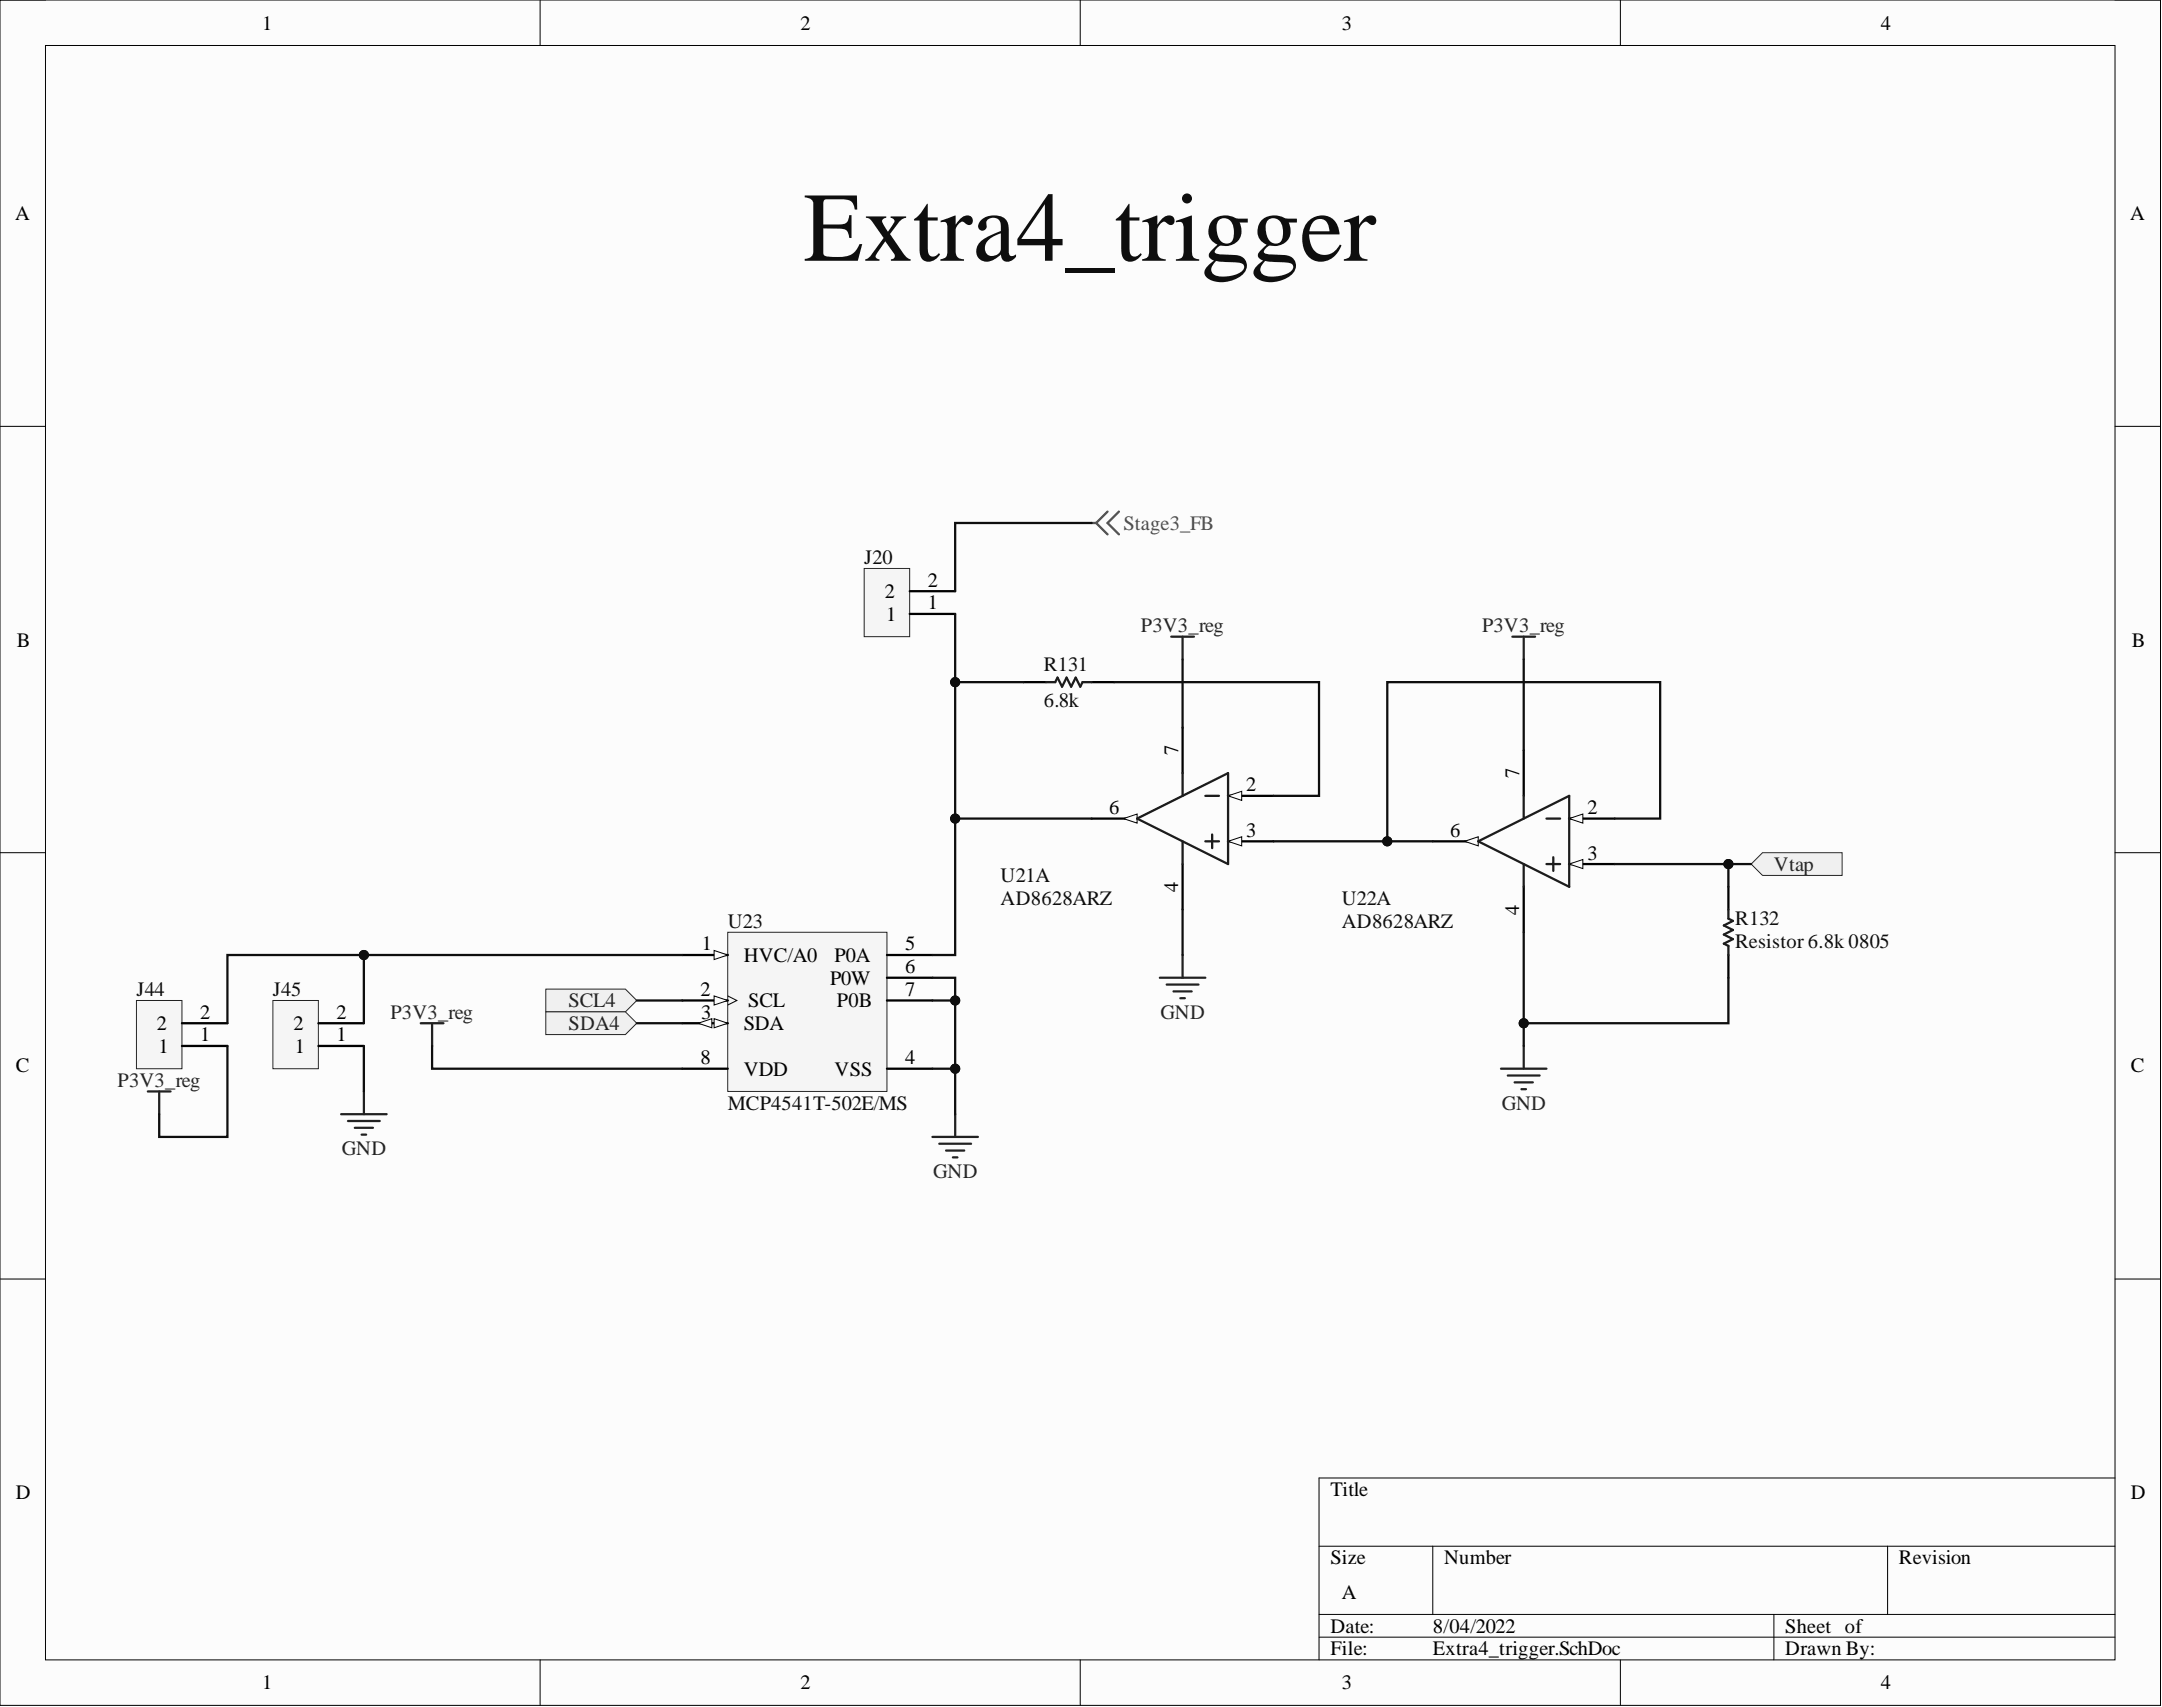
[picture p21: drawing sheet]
<svg xmlns="http://www.w3.org/2000/svg" width="241mm" height="190mm" viewBox="0 0 241 190" stroke-linecap="round" stroke-linejoin="round" font-family="sans-serif">
<defs><g id="words">
<text font-size="11" fill="#0e0e0e" x="89.7" y="29.1">Extra4_trigger</text>
<g font-size="2.3">
<text x="29.3" y="3.3">1</text>
<text x="89.3" y="3.3">2</text>
<text x="149.8" y="3.3">3</text>
<text x="209.9" y="3.3">4</text>
<text x="1.7" y="24.5">A</text>
<text x="237.7" y="24.5">A</text>
<text x="103.6" y="65.5">2</text>
<text x="98.7" y="66.7">2</text>
<text x="98.9" y="69.3">1</text>
<text x="103.6" y="68">1</text>
<text x="1.9" y="72.2">B</text>
<text x="237.9" y="72.2">B</text>
<text x="131.5" y="84.2" transform="rotate(-90 131.5 84.2)">7</text>
<text x="139.1" y="88.3">2</text>
<text x="169.6" y="86.8" transform="rotate(-90 169.6 86.8)">7</text>
<text x="123.8" y="90.8">6</text>
<text x="139.1" y="93.4">3</text>
<text x="161.9" y="93.4">6</text>
<text x="177.2" y="90.8">2</text>
<text x="177.2" y="95.9">3</text>
<text x="131.5" y="99.6" transform="rotate(-90 131.5 99.6)">4</text>
<text x="78.3" y="106.1">1</text>
<text x="83" y="107.3">HVC/A0</text>
<text x="93.2" y="107.3">P0A</text>
<text x="101" y="106.1">5</text>
<text x="169.6" y="102.1" transform="rotate(-90 169.6 102.1)">4</text>
<text x="22.3" y="113.7">2</text>
<text x="37.6" y="113.7">2</text>
<text x="78.2" y="111.1">2</text>
<text x="78.3" y="113.7">3</text>
<text x="83.5" y="112.4">SCL</text>
<text x="92.6" y="109.9">P0W</text>
<text x="93.4" y="112.4">P0B</text>
<text x="101" y="108.6">6</text>
<text x="101" y="111.1">7</text>
<text x="1.8" y="119.7">C</text>
<text x="17.5" y="115">2</text>
<text x="17.7" y="117.5">1</text>
<text x="22.3" y="116.2">1</text>
<text x="32.7" y="115">2</text>
<text x="32.9" y="117.5">1</text>
<text x="37.6" y="116.2">1</text>
<text x="78.2" y="118.8">8</text>
<text x="83" y="115">SDA</text>
<text x="101" y="118.8">4</text>
<text x="237.8" y="119.7">C</text>
<text x="83" y="120">VDD</text>
<text x="93.2" y="120">VSS</text>
<text x="1.8" y="167.3">D</text>
<text x="148.5" y="167">Title</text>
<text x="237.8" y="167.3">D</text>
<text x="148.5" y="174.6">Size</text>
<text x="149.8" y="178.4">A</text>
<text x="161.2" y="174.6">Number</text>
<text x="211.9" y="174.6">Revision</text>
<text x="148.5" y="182.2">Date:</text>
<text x="148.5" y="184.7">File:</text>
<text x="159.9" y="182.2">8/04/2022</text>
<text x="159.9" y="184.7">Extra4_trigger.SchDoc</text>
<text x="199.3" y="182.2">Sheet of</text>
<text x="199.3" y="184.7">Drawn By:</text>
<text x="29.3" y="188.5">1</text>
<text x="89.3" y="188.5">2</text>
<text x="149.8" y="188.5">3</text>
<text x="209.9" y="188.5">4</text>
</g>
<text font-size="2.3" fill="#4c4c4c" x="125.4" y="59.1">Stage3_FB</text>
<g font-size="2.3" fill="#0e0e0e">
<text x="96.5" y="62.9">J20</text>
<text x="116.5" y="74.9">R131</text>
<text x="116.5" y="78.9">6.8k</text>
<text x="111.7" y="98.5">U21A</text>
<text x="111.7" y="101">AD8628ARZ</text>
<text x="149.8" y="101">U22A</text>
<text x="81.2" y="103.5">U23</text>
<text x="149.8" y="103.5">AD8628ARZ</text>
<text x="193.7" y="103.3">R132</text>
<text x="193.7" y="105.8">Resistor 6.8k 0805</text>
<text x="15.2" y="111.1">J44</text>
<text x="30.5" y="111.1">J45</text>
<text x="81.2" y="123.8">MCP4541T-502E/MS</text>
</g>
<g font-size="2.3" fill="#262626">
<text x="127.3" y="70.5">P3V3_reg</text>
<text x="165.4" y="70.5">P3V3_reg</text>
<text x="198" y="97.2">Vtap</text>
<text x="43.6" y="113.7">P3V3_reg</text>
<text x="63.5" y="112.4">SCL4</text>
<text x="129.5" y="113.7">GND</text>
<text x="63.5" y="115">SDA4</text>
<text x="13.1" y="121.3">P3V3_reg</text>
<text x="167.6" y="123.8">GND</text>
<text x="38.2" y="128.9">GND</text>
<text x="104.2" y="131.4">GND</text>
</g>
</g></defs>
<path d="M0 0h241.1v190.3h-241.1z" fill-rule="evenodd" fill="#fcfcfc"/>
<path d="M0 0h241.1v190.3h-241.1z" fill="none" stroke="#000" stroke-width=".11"/>
<path d="M5.1 5.1h231v180.1h-231z" fill-rule="evenodd" fill="#fcfcfc"/>
<g fill="none" stroke="#000" stroke-width=".11">
<path d="M0 0h5.1M5.1 5.1h231v180.1h-231zM60.3 0v5.1M120.6 0v5.1M180.8 0v5.1M236.1 0h5v5.1M0 47.6h5.1M236.1 47.6h5M0 95.2h5.1M236.1 95.2h5M0 142.7h5.1M236.1 142.7h5"/>
<path d="M147.2 172.6h88.9M159.9 172.6v7.6M210.7 172.6v7.6M236.1 164.9h-88.9v20.3M60.3 185.2v5.1M120.6 185.2v5.1M147.2 180.2h88.9M147.2 182.7h88.9M180.8 185.2v5.1M198 180.2v5M241.1 185.2v5.1"/>
</g>
<path d="M175.1 91.4h5.1" fill="none" stroke="#000" stroke-width=".25"/>
<path d="M175.1 91.4l1.6-.6v1.1z" fill="#fbfbfb"/>
<path d="M175.1 91.4l1.6-.6v1.1z" fill="none" stroke="#000" stroke-width=".11"/>
<path d="M175.1 96.4h5.1" fill="none" stroke="#000" stroke-width=".25"/>
<path d="M175.1 96.4l1.6-.5v1z" fill="#fbfbfb"/>
<path d="M175.1 96.4l1.6-.5v1z" fill="none" stroke="#000" stroke-width=".11"/>
<path d="M159.9 93.9h5.1M170.1 99v5" fill="none" stroke="#000" stroke-width=".25"/>
<path d="M163.5 93.9l1.5-.5v1z" fill="#fbfbfb"/>
<path d="M163.5 93.9l1.5-.5v1z" fill="none" stroke="#000" stroke-width=".11"/>
<path d="M170.1 83.7v5.1" fill="none" stroke="#000" stroke-width=".25"/>
<path d="M165 93.9l10.1-5.1v10.2zM170.1 88.8v2.6M170.1 96.4v2.6M172.6 91.4h1.5M172.6 96.4h1.5M173.4 95.7v1.5" fill="none" stroke="#1c1c1c" stroke-width=".25"/>
<path d="M195.4 96.4l1.3-1.2h8.9v2.5h-8.9z" fill-rule="evenodd" fill="#f0f0f0"/>
<path d="M195.4 96.4l1.3-1.2h8.9v2.5h-8.9z" fill="none" stroke="#262626" stroke-width=".11"/>
<path d="M168.8 71.1h2.5M170.1 71.1v2.5M167.5 119.3h5.1M170.1 116.7v2.6M168.3 120h3.5M169 120.8h2.1M169.8 121.6h.5" fill="none" stroke="#262626" stroke-width=".25"/>
<path d="M81.2 104h17.8v17.8h-17.8z" fill-rule="evenodd" fill="#f5f5f5"/>
<path d="M81.2 104h17.8v17.8h-17.8z" fill="none" stroke="#262626" stroke-width=".11"/>
<path d="M76.1 114.2h5.1" fill="none" stroke="#000" stroke-width=".25"/>
<path d="M79.7 113.7l1.5 .5-1.5 .5z" fill="#fbfbfb"/>
<path d="M79.7 113.7l1.5 .5-1.5 .5z" fill="none" stroke="#000" stroke-width=".11"/>
<path d="M77.9 114.2l1.5-.5v1z" fill="#fbfbfb"/>
<path d="M77.9 114.2l1.5-.5v1z" fill="none" stroke="#000" stroke-width=".11"/>
<path d="M76.1 106.6h5.1M99 119.3h5.1" fill="none" stroke="#000" stroke-width=".25"/>
<path d="M79.7 106.1l1.5 .5-1.5 .5z" fill="#fbfbfb"/>
<path d="M79.7 106.1l1.5 .5-1.5 .5z" fill="none" stroke="#000" stroke-width=".11"/>
<path d="M76.1 111.7h5.1" fill="none" stroke="#000" stroke-width=".25"/>
<path d="M79.7 111.1l1.5 .6-1.5 .5z" fill="#fbfbfb"/>
<path d="M79.7 111.1l1.5 .6-1.5 .5zM81.2 111.1l1 .6-1 .5" fill="none" stroke="#000" stroke-width=".11"/>
<path d="M137.1 88.8h5M76.1 119.3h5.1M99 109.1h5.1M99 106.6h5.1M99 111.7h5.1" fill="none" stroke="#000" stroke-width=".25"/>
<path d="M137.1 88.8l1.5-.5v1z" fill="#fbfbfb"/>
<path d="M137.1 88.8l1.5-.5v1z" fill="none" stroke="#000" stroke-width=".11"/>
<path d="M137.1 93.9h5" fill="none" stroke="#000" stroke-width=".25"/>
<path d="M137.1 93.9l1.5-.5v1z" fill="#fbfbfb"/>
<path d="M137.1 93.9l1.5-.5v1z" fill="none" stroke="#000" stroke-width=".11"/>
<path d="M121.8 91.4h5.1M132 96.4v5.1" fill="none" stroke="#000" stroke-width=".25"/>
<path d="M125.4 91.4l1.5-.6v1.1z" fill="#fbfbfb"/>
<path d="M125.4 91.4l1.5-.6v1.1z" fill="none" stroke="#000" stroke-width=".11"/>
<path d="M132 81.2v5.1" fill="none" stroke="#000" stroke-width=".25"/>
<path d="M126.9 91.4l10.2-5.1v10.1zM132 86.3v2.5M132 93.9v2.5M134.5 88.8h1.5M134.5 93.9h1.5M135.3 93.1v1.6" fill="none" stroke="#1c1c1c" stroke-width=".25"/>
<g fill="none" stroke="#262626" stroke-width=".25">
<path d="M130.7 71.1h2.6M132 71.1v2.5M47 114.2h2.5M48.2 114.2v2.5M129.5 109.1h5M130.2 109.9h3.6M131 110.6h2M131.7 111.4h.5M132 106.6v2.5M104.1 126.9h5M104.8 127.6h3.6M105.6 128.4h2"/>
<path d="M106.4 129.2h.5M106.6 124.3v2.6"/>
</g>
<path d="M60.9 110.4h8.9l1.3 1.3-1.3 1.2h-8.9z" fill-rule="evenodd" fill="#f0f0f0"/>
<path d="M60.9 110.4h8.9l1.3 1.3-1.3 1.2h-8.9z" fill="none" stroke="#262626" stroke-width=".11"/>
<path d="M60.9 112.9h8.9l1.3 1.3-1.3 1.3h-8.9z" fill-rule="evenodd" fill="#f0f0f0"/>
<path d="M60.9 112.9h8.9l1.3 1.3-1.3 1.3h-8.9z" fill="none" stroke="#262626" stroke-width=".11"/>
<path d="M30.5 111.7h5v7.6h-5z" fill-rule="evenodd" fill="#f5f5f5"/>
<path d="M30.5 111.7h5v7.6h-5z" fill="none" stroke="#262626" stroke-width=".11"/>
<path d="M35.5 116.7h5.1M35.5 114.2h5.1" fill="none" stroke="#000" stroke-width=".25"/>
<path d="M15.2 111.7h5.1v7.6h-5.1z" fill-rule="evenodd" fill="#f5f5f5"/>
<path d="M15.2 111.7h5.1v7.6h-5.1z" fill="none" stroke="#262626" stroke-width=".11"/>
<path d="M114.2 76.1h2.6M121.8 76.1h2.6M192.9 99v2.5M20.3 116.7h5.1M20.3 114.2h5.1M192.9 106.6v2.5" fill="none" stroke="#000" stroke-width=".25"/>
<path d="M16.5 121.8h2.5M17.8 121.8v2.5M38.1 124.3h5.1M38.8 125.1h3.6M39.6 125.9h2M40.4 126.6h.5M40.6 121.8v2.5" fill="none" stroke="#262626" stroke-width=".25"/>
<path d="M121.8 58.4h.5M122.3 58.4l1.3 1.2M123.6 57.1l-1.3 1.3M124.9 57.1l-1.3 1.3 1.3 1.2" fill="none" stroke="#4c4c4c" stroke-width=".25"/>
<path d="M116.8 76.1h1l.2-.5 .5 1 .5-1 .6 1 .5-1 .5 1 .2-.5h1M192.9 101.5v1l.5 .3-1 .5 1 .5-1 .5 1 .5-1 .5 .5 .3v1" fill="none" stroke="#1c1c1c" stroke-width=".25"/>
<path d="M96.5 63.4h5v7.7h-5z" fill-rule="evenodd" fill="#f5f5f5"/>
<path d="M96.5 63.4h5v7.7h-5z" fill="none" stroke="#262626" stroke-width=".11"/>
<path d="M101.5 68.5h5.1M101.5 66h5.1" fill="none" stroke="#000" stroke-width=".25"/>
<path d="M180.2 96.4h15.2" fill="none" stroke="#0e0e0e" stroke-width=".25"/>
<circle cx="192.9" cy="96.4" r=".51" fill="#0e0e0e"/>
<circle cx="192.9" cy="96.4" r=".51" fill="none" stroke="#0e0e0e" stroke-width=".11"/>
<path d="M180.2 91.4h5.1v-15.3h-30.5v17.8h5.1" fill="none" stroke="#0e0e0e" stroke-width=".25"/>
<circle cx="154.8" cy="93.9" r=".51" fill="#0e0e0e"/>
<circle cx="154.8" cy="93.9" r=".51" fill="none" stroke="#0e0e0e" stroke-width=".11"/>
<path d="M170.1 73.6v10.1M170.1 104v12.7" fill="none" stroke="#0e0e0e" stroke-width=".25"/>
<circle cx="170.1" cy="114.2" r=".51" fill="#0e0e0e"/>
<circle cx="170.1" cy="114.2" r=".51" fill="none" stroke="#0e0e0e" stroke-width=".11"/>
<path d="M114.2 76.1h-7.6v15.3h15.2M132 73.6v7.6M132 101.5v5.1" fill="none" stroke="#0e0e0e" stroke-width=".25"/>
<circle cx="106.6" cy="76.1" r=".51" fill="#0e0e0e"/>
<circle cx="106.6" cy="76.1" r=".51" fill="none" stroke="#0e0e0e" stroke-width=".11"/>
<circle cx="106.6" cy="91.4" r=".51" fill="#0e0e0e"/>
<circle cx="106.6" cy="91.4" r=".51" fill="none" stroke="#0e0e0e" stroke-width=".11"/>
<path d="M124.4 76.1h22.8v12.7h-5.1M106.6 91.4v15.2h-2.5" fill="none" stroke="#0e0e0e" stroke-width=".25"/>
<circle cx="106.6" cy="91.4" r=".51" fill="#0e0e0e"/>
<circle cx="106.6" cy="91.4" r=".51" fill="none" stroke="#0e0e0e" stroke-width=".11"/>
<path d="M104.1 119.3h2.5" fill="none" stroke="#0e0e0e" stroke-width=".25"/>
<circle cx="106.6" cy="119.3" r=".51" fill="#0e0e0e"/>
<circle cx="106.6" cy="119.3" r=".51" fill="none" stroke="#0e0e0e" stroke-width=".11"/>
<path d="M48.2 116.7v2.6h27.9M71.1 111.7h5M71.1 114.2h5M104.1 111.7h2.5v12.6" fill="none" stroke="#0e0e0e" stroke-width=".25"/>
<circle cx="106.6" cy="111.7" r=".51" fill="#0e0e0e"/>
<circle cx="106.6" cy="111.7" r=".51" fill="none" stroke="#0e0e0e" stroke-width=".11"/>
<circle cx="106.6" cy="119.3" r=".51" fill="#0e0e0e"/>
<circle cx="106.6" cy="119.3" r=".51" fill="none" stroke="#0e0e0e" stroke-width=".11"/>
<path d="M142.1 93.9h12.7" fill="none" stroke="#0e0e0e" stroke-width=".25"/>
<circle cx="154.8" cy="93.9" r=".51" fill="#0e0e0e"/>
<circle cx="154.8" cy="93.9" r=".51" fill="none" stroke="#0e0e0e" stroke-width=".11"/>
<path d="M192.9 96.4v2.6M40.6 116.7v5.1" fill="none" stroke="#0e0e0e" stroke-width=".25"/>
<circle cx="192.9" cy="96.4" r=".51" fill="#0e0e0e"/>
<circle cx="192.9" cy="96.4" r=".51" fill="none" stroke="#0e0e0e" stroke-width=".11"/>
<path d="M192.9 109.1v5.1h-22.8" fill="none" stroke="#0e0e0e" stroke-width=".25"/>
<circle cx="170.1" cy="114.2" r=".51" fill="#0e0e0e"/>
<circle cx="170.1" cy="114.2" r=".51" fill="none" stroke="#0e0e0e" stroke-width=".11"/>
<path d="M25.4 116.7v10.2h-7.6v-2.6M25.4 114.2v-7.6h15.2v7.6" fill="none" stroke="#0e0e0e" stroke-width=".25"/>
<circle cx="40.6" cy="106.6" r=".51" fill="#0e0e0e"/>
<circle cx="40.6" cy="106.6" r=".51" fill="none" stroke="#0e0e0e" stroke-width=".11"/>
<path d="M40.6 106.6h35.5" fill="none" stroke="#0e0e0e" stroke-width=".25"/>
<circle cx="40.6" cy="106.6" r=".51" fill="#0e0e0e"/>
<circle cx="40.6" cy="106.6" r=".51" fill="none" stroke="#0e0e0e" stroke-width=".11"/>
<path d="M104.1 109.1h2.5v2.6" fill="none" stroke="#0e0e0e" stroke-width=".25"/>
<circle cx="106.6" cy="111.7" r=".51" fill="#0e0e0e"/>
<circle cx="106.6" cy="111.7" r=".51" fill="none" stroke="#0e0e0e" stroke-width=".11"/>
<path d="M121.8 58.4h-15.2v7.6M106.6 68.5v7.6" fill="none" stroke="#0e0e0e" stroke-width=".25"/>
<circle cx="106.6" cy="76.1" r=".51" fill="#0e0e0e"/>
<circle cx="106.6" cy="76.1" r=".51" fill="none" stroke="#0e0e0e" stroke-width=".11"/>
<use href="#words"/>
</svg>
